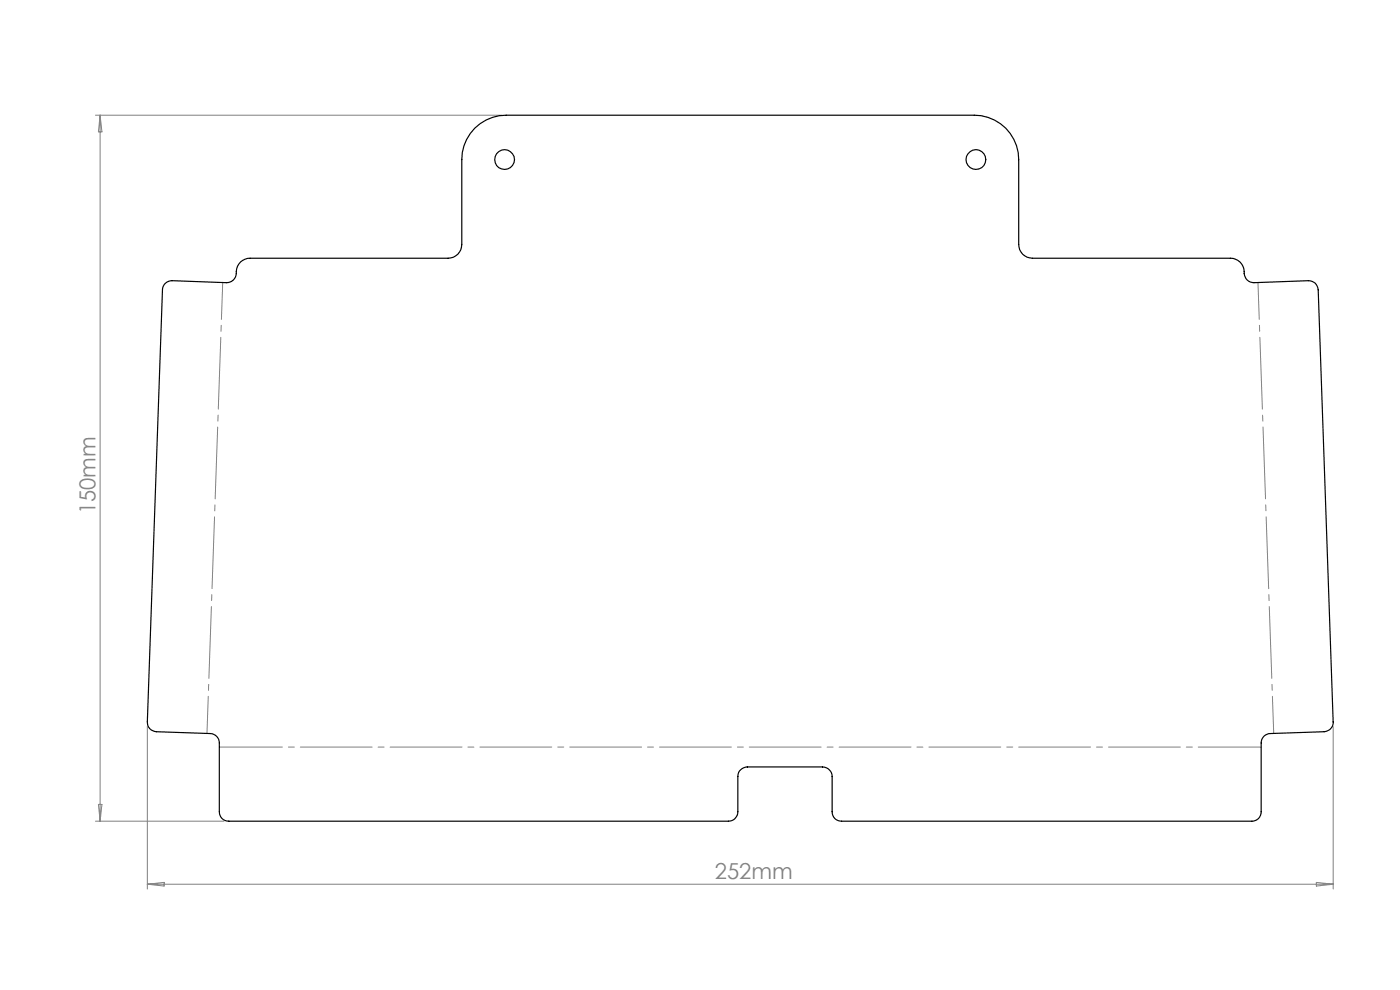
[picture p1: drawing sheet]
<svg xmlns="http://www.w3.org/2000/svg" width="297mm" height="210mm" viewBox="0 0 297 210" stroke-linecap="round" stroke-linejoin="round" font-family="sans-serif">
<defs><g id="words">
<g font-size="4.7" fill="#808080">
<text x="20.3" y="109.1" transform="rotate(-90 20.3 109.1)">150mm</text>
<text x="151.7" y="186.5">252mm</text>
</g>
</g></defs>
<path d="M20.2 24.4h86.2M21.2 24.4v149.8M21.2 24.4l.4 3.6h-.7zM31.3 154.1v34.5M282.8 154.1v34.5M20.2 174.2h27.3M20.9 170.6h.7l-.4 3.6zM31.3 187.6h251.5M31.3 187.6l3.5-.4v.8zM279.3 187.2l3.5 .4-3.5 .4z" fill="none" stroke="#808080" stroke-width=".21"/>
<path d="M266.9 59.9l3.3 95.7M43.9 155.6l3.3-95.7" fill="none" stroke="#808080" stroke-width=".21" stroke-dasharray="15.2 1.3 1.3 1.3" stroke-dashoffset="7.4"/>
<path d="M267.6 158.5h-221.1" fill="none" stroke="#808080" stroke-width=".21" stroke-dasharray="15.2 1.3 1.3 1.3" stroke-dashoffset="1.9"/>
<g fill="none" stroke="#000" stroke-width=".25">
<path d="M35.1 60.1l.6-.4 .8-.2 11.5 .5a2.08 2.08 0 0 0 2.1-2.4 2.89 2.89 0 0 1 3-2.8h41.9a2.89 2.89 0 0 0 3-3v-17.9a9.4 9.4 0 0 1 9.4-9.5h99.3a9.4 9.4 0 0 1 9.4 9.5v17.9a2.89 2.89 0 0 0 2.9 3h42a2.92 2.92 0 0 1 2.9 3.2 2.05 2.05 0 0 0 2.1 2l11.6-.5a1.99 1.99 0 0 1 2 2l3.2 91.6a1.99 1.99 0 0 1-1.9 2.1l-11.4 .4a1.99 1.99 0 0 0-2 2v14.6a1.93 1.93 0 0 1-1.9 2h-87.1a1.93 1.93 0 0 1-2-2v-7.5a2.05 2.05 0 0 0-2-2h-16a2.05 2.05 0 0 0-2 2v7.5a1.99 1.99 0 0 1-2 2h-106a1.93 1.93 0 0 1-2-2v-14.6a1.99 1.99 0 0 0-1.9-2l-11.4-.4a1.99 1.99 0 0 1-1.9-2.1l3.2-91.6 .1-.8z"/>
<circle cx="107" cy="33.9" r="2.11"/>
<circle cx="207" cy="33.8" r="2.1"/>
</g>
<use href="#words"/>
</svg>
